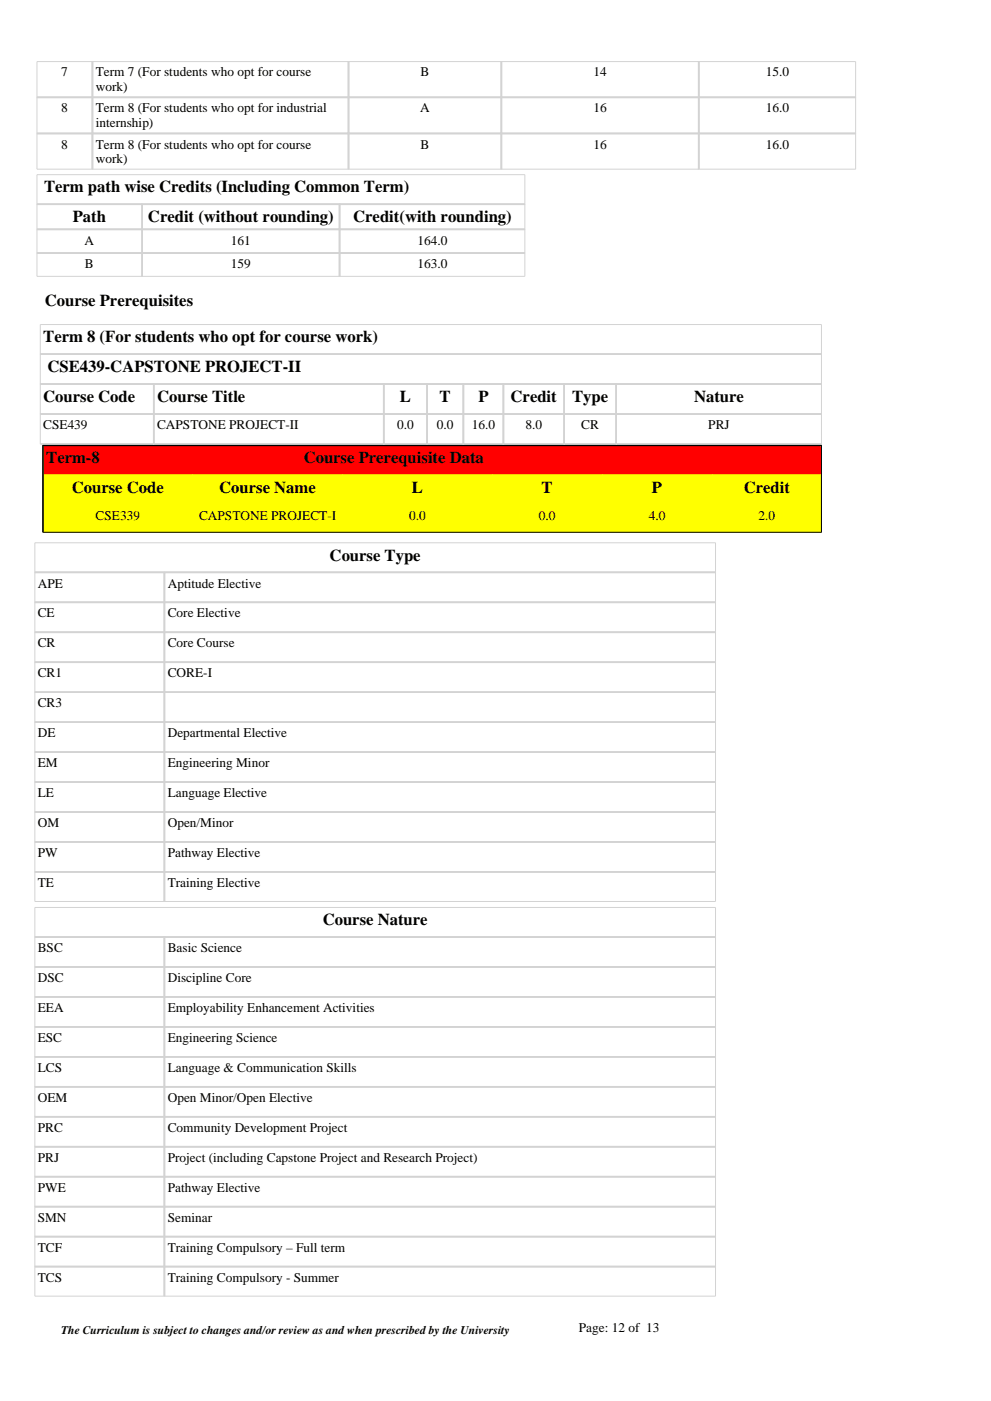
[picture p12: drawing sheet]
<svg xmlns="http://www.w3.org/2000/svg" width="210mm" height="297mm" viewBox="0 0 210 297" stroke-linecap="round" stroke-linejoin="round" font-family="sans-serif">
<defs><g id="words">
<g font-size="3.5">
<text x="9.3" y="40.8">Term path wise Credits (Including Common Term)</text>
<text x="15.4" y="47.1">Path</text>
<text x="31.4" y="47.1">Credit (without rounding)</text>
<text x="74.9" y="47.1">Credit(with rounding)</text>
<text x="9.5" y="64.8">Course Prerequisites</text>
<text x="9.2" y="72.6">Term 8 (For students who opt for course work)</text>
<text x="10.1" y="78.9">CSE439-CAPSTONE PROJECT-II</text>
<text x="9.2" y="85.3">Course Code</text>
<text x="33.3" y="85.3">Course Title</text>
<text x="84.8" y="85.3">L</text>
<text x="93.2" y="85.3">T</text>
<text x="101.4" y="85.3">P</text>
<text x="108.2" y="85.3">Credit</text>
<text x="121.3" y="85.3">Type</text>
<text x="147.1" y="85.3">Nature</text>
<text x="9.8" y="98.2">Term-8</text>
<text x="64.4" y="98.2">Course Prerequisite Data</text>
<text x="15.2" y="104.6">Course Code</text>
<text x="46.5" y="104.6">Course Name</text>
<text x="87.3" y="104.6">L</text>
<text x="114.8" y="104.6">T</text>
<text x="138.2" y="104.6">P</text>
<text x="157.7" y="104.6">Credit</text>
<text x="69.9" y="118.8">Course Type</text>
<text x="68.4" y="196.1">Course Nature</text>
</g>
<g font-size="2.8">
<text x="13" y="16.2">7</text>
<text x="20.3" y="16.2">Term 7 (For students who opt for course</text>
<text x="89.1" y="16.2">B</text>
<text x="125.8" y="16.2">14</text>
<text x="162.3" y="16.2">15.0</text>
<text x="13" y="23.8">8</text>
<text x="20.3" y="19.3">work)</text>
<text x="20.3" y="23.8">Term 8 (For students who opt for industrial</text>
<text x="89.1" y="23.8">A</text>
<text x="125.8" y="23.8">16</text>
<text x="162.3" y="23.8">16.0</text>
<text x="20.3" y="27">internship)</text>
<text x="13" y="31.5">8</text>
<text x="20.3" y="31.5">Term 8 (For students who opt for course</text>
<text x="20.3" y="34.6">work)</text>
<text x="89.1" y="31.5">B</text>
<text x="125.8" y="31.5">16</text>
<text x="162.3" y="31.5">16.0</text>
<text x="17.9" y="51.8">A</text>
<text x="48.9" y="51.8">161</text>
<text x="88.5" y="51.8">164.0</text>
<text x="18" y="56.9">B</text>
<text x="48.9" y="56.9">159</text>
<text x="88.5" y="56.9">163.0</text>
<text x="9.2" y="91">CSE439</text>
<text x="33.3" y="91">CAPSTONE PROJECT-II</text>
<text x="84.2" y="91">0.0</text>
<text x="92.6" y="91">0.0</text>
<text x="100" y="91">16.0</text>
<text x="111.4" y="91">8.0</text>
<text x="123.2" y="91">CR</text>
<text x="150.1" y="91">PRJ</text>
<text x="20.3" y="110.2">CSE339</text>
<text x="42.2" y="110.2">CAPSTONE PROJECT-I</text>
<text x="86.7" y="110.2">0.0</text>
<text x="114.2" y="110.2">0.0</text>
<text x="137.5" y="110.2">4.0</text>
<text x="160.8" y="110.2">2.0</text>
<text x="8" y="124.5">APE</text>
<text x="35.6" y="124.5">Aptitude Elective</text>
<text x="8" y="130.9">CE</text>
<text x="35.6" y="130.9">Core Elective</text>
<text x="8" y="137.2">CR</text>
<text x="35.6" y="137.2">Core Course</text>
<text x="8" y="143.6">CR1</text>
<text x="35.6" y="143.6">CORE-I</text>
<text x="8" y="149.9">CR3</text>
<text x="8" y="156.3">DE</text>
<text x="35.6" y="156.3">Departmental Elective</text>
<text x="8" y="162.6">EM</text>
<text x="35.6" y="162.6">Engineering Minor</text>
<text x="8" y="169">LE</text>
<text x="35.6" y="169">Language Elective</text>
<text x="8" y="175.3">OM</text>
<text x="35.6" y="175.3">Open/Minor</text>
<text x="8" y="181.7">PW</text>
<text x="35.6" y="181.7">Pathway Elective</text>
<text x="8" y="188">TE</text>
<text x="35.6" y="188">Training Elective</text>
<text x="8" y="201.8">BSC</text>
<text x="35.6" y="201.8">Basic Science</text>
<text x="8" y="208.2">DSC</text>
<text x="35.6" y="208.2">Discipline Core</text>
<text x="8" y="214.5">EEA</text>
<text x="35.6" y="214.5">Employability Enhancement Activities</text>
<text x="8" y="220.9">ESC</text>
<text x="35.6" y="220.9">Engineering Science</text>
<text x="8" y="227.2">LCS</text>
<text x="35.6" y="227.2">Language &amp; Communication Skills</text>
<text x="8" y="233.6">OEM</text>
<text x="35.6" y="233.6">Open Minor/Open Elective</text>
<text x="8" y="239.9">PRC</text>
<text x="35.6" y="239.9">Community Development Project</text>
<text x="8" y="246.3">PRJ</text>
<text x="35.6" y="246.3">Project (including Capstone Project and Research Project)</text>
<text x="8" y="252.6">PWE</text>
<text x="35.6" y="252.6">Pathway Elective</text>
<text x="8" y="259">SMN</text>
<text x="35.6" y="259">Seminar</text>
<text x="8" y="265.3">TCF</text>
<text x="35.6" y="265.3">Training Compulsory – Full term</text>
<text x="8" y="271.7">TCS</text>
<text x="35.6" y="271.7">Training Compulsory - Summer</text>
<text x="122.7" y="282.4">Page: 12 of 13</text>
</g>
<text font-size="2.5" x="13" y="282.7">The Curriculum is subject to changes and/or review as and when prescribed by the University</text>
</g></defs>
<path d="M7.8 13.1h173.6v22.8h-173.6zM7.8 37h103.5v21.6h-103.5zM7.4 115h144.3v76.1h-144.3zM7.4 192.3h144.3v82.4h-144.3z" fill="none" stroke="#d3d3d3" stroke-width=".21"/>
<g fill="none" stroke="#d3d3d3" stroke-width=".35">
<path d="M19.6 13.1v22.8M73.9 13.1v7.6M106.3 13.1v7.6M148.1 13.1v22.8M7.8 20.6h173.6M7.8 28.3h173.6M19.6 20.6h54.3v7.7h-54.3zM73.9 20.6h32.4v7.7h-32.4zM73.9 28.2v7.7M106.3 20.6h41.8v7.7h-41.8zM106.3 28.2v7.7M7.8 43.3h103.5"/>
<path d="M7.8 48.6h22.4M7.8 53.6h103.5M30.1 43.3h41.9v5.3h-41.9zM30.1 48.6h41.9v5h-41.9zM30.1 43.2v15.4M71.9 48.6h39.4M72 43.2v15.4M7.4 121.3h144.3M7.4 127.6h144.3M7.4 134h144.3M34.8 121.3v69.8M7.4 140.3h144.3"/>
<path d="M7.4 146.7h144.3M7.4 153h144.3M7.4 159.4h144.3M7.4 165.7h144.3M7.4 172.1h144.3M7.4 178.4h144.3M7.4 198.6h144.3M7.4 184.8h144.3M34.8 198.5v76.2M7.4 204.9h144.3M7.4 211.3h144.3M7.4 217.6h144.3"/>
<path d="M7.4 224h144.3M7.4 230.3h144.3M7.4 236.7h144.3M7.4 243h144.3M7.4 249.4h144.3M7.4 255.7h144.3M7.4 262.1h144.3M7.4 268.4h144.3"/>
</g>
<path d="M9.1 94.4h165.1v18.5h-165.1z" fill="#ff0"/>
<path d="M9.1 94.4h165.1v6.3h-165.1z" fill="#f00"/>
<path d="M9.2 94.5h164.9v18.3h-164.9z" fill="none" stroke="#ff0" stroke-width=".21"/>
<path d="M9.2 100.7h164.9M9.2 106.9h164.9M40.9 100.7h31.7v6.2h-31.7zM40.9 100.7v12.1M72.6 100.7h31.8v6.2h-31.8zM72.6 106.9v5.9M104.4 100.7h23.2v6.2h-23.2zM104.4 106.9v5.9M127.6 100.7h23.3v6.2h-23.3zM127.6 106.9v5.9M150.9 100.7v12.1" fill="none" stroke="#ff0" stroke-width=".35"/>
<path d="M9.1 94.4h165M9.1 94.3v18.5" fill="none" stroke="#000" stroke-width=".35"/>
<path d="M174.1 94.3v18.5h-165" fill="none" stroke="#000" stroke-width=".21"/>
<path d="M8.5 94.1v-25.3h165.6v25.3" fill="none" stroke="#d3d3d3" stroke-width=".21"/>
<g fill="none" stroke="#d3d3d3" stroke-width=".35">
<path d="M8.5 75h165.6M8.5 81.4h165.6M8.5 87.7h24.1M8.5 94.1h24.1M32.6 81.4h48.7v6.3h-48.7zM32.6 87.7h48.7v6.4h-48.7zM32.6 81.4v12.7M81.3 81.4h9.2v6.3h-9.2zM81.3 87.7h9.2v6.4h-9.2zM90.5 81.4h7.7v6.3h-7.7zM90.5 87.7h7.7v6.4h-7.7zM98.2 81.4h8.5v6.3h-8.5z"/>
<path d="M98.2 87.7h8.5v6.4h-8.5zM106.7 81.4h12.9v6.3h-12.9zM106.7 87.7h12.9v6.4h-12.9zM119.6 81.4h11v6.3h-11zM119.6 87.7h11v6.4h-11zM130.6 87.7h43.5M130.6 94.1h43.5M130.6 81.4v12.7"/>
</g>
<use href="#words"/>
</svg>
